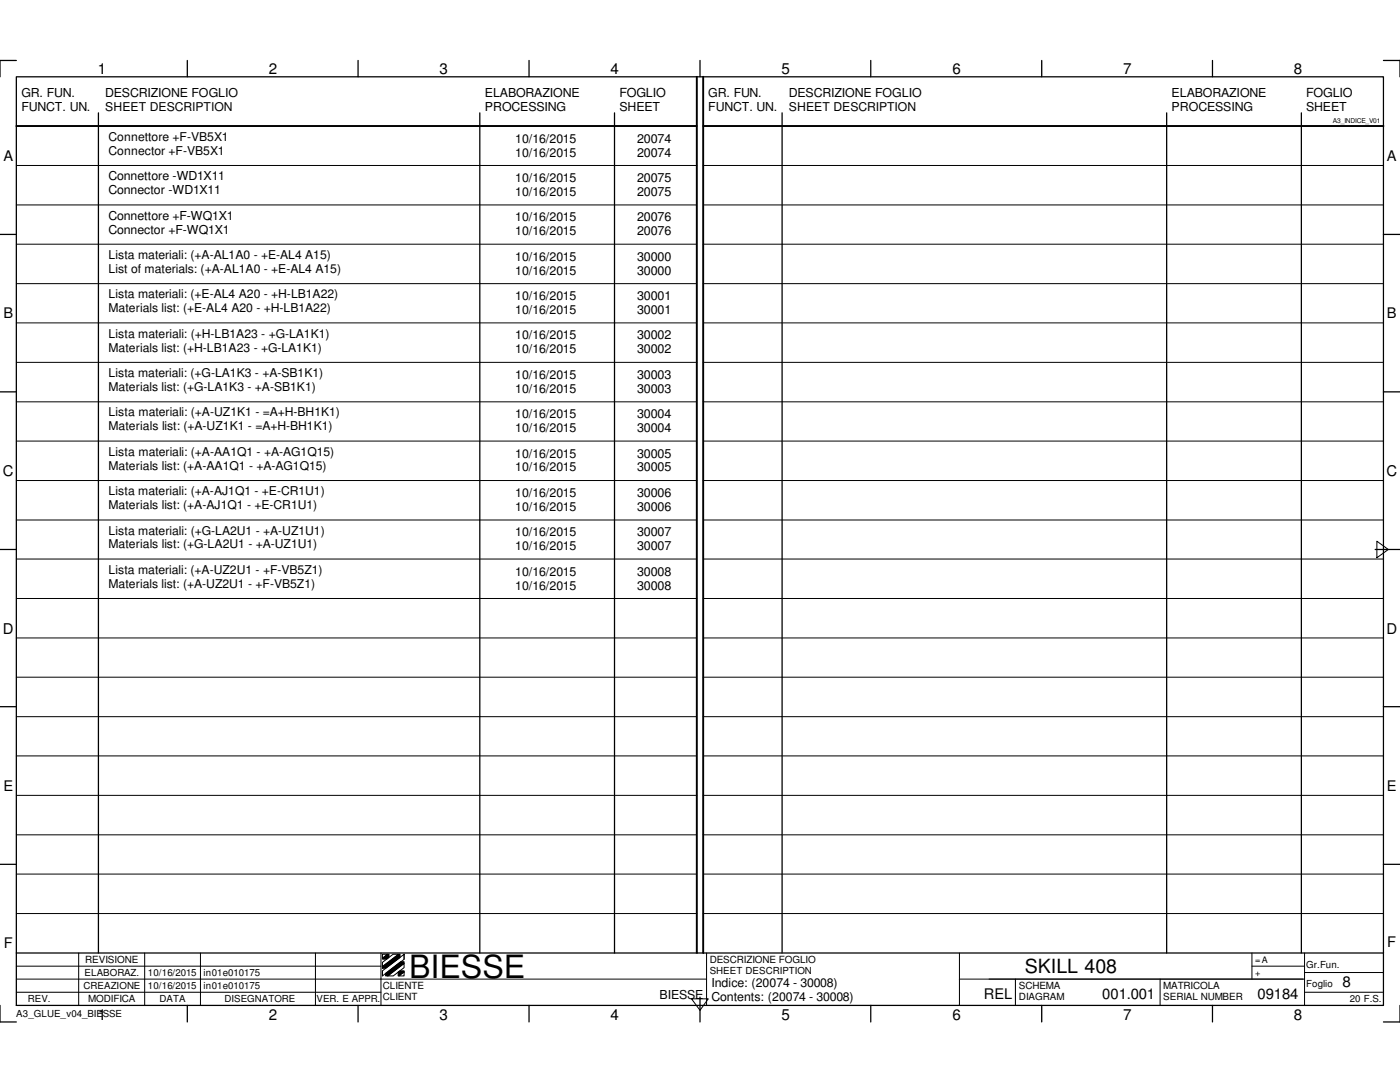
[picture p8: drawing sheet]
<svg xmlns="http://www.w3.org/2000/svg" width="279mm" height="216mm" viewBox="0 0 279 216" stroke-linecap="round" stroke-linejoin="round" font-family="sans-serif">
<defs><g id="words">
<text font-size="6.4" x="81.7" y="195.1">BIESSE</text>
<text font-size="3.9" x="204.6" y="194.1">SKILL 408</text>
<g font-size="3">
<text x="19.5" y="14.7">1</text>
<text x="53.6" y="14.7">2</text>
<text x="87.7" y="14.7">3</text>
<text x="121.8" y="14.7">4</text>
<text x="156" y="14.7">5</text>
<text x="190.1" y="14.7">6</text>
<text x="224.2" y="14.7">7</text>
<text x="258.2" y="14.7">8</text>
<text x=".6" y="95">C</text>
<text x="276.7" y="95">C</text>
<text x=".6" y="126.4">D</text>
<text x="276.7" y="126.4">D</text>
<text x="267.9" y="197">8</text>
<text x="19.5" y="203.5">1</text>
<text x="53.6" y="203.5">2</text>
<text x="87.7" y="203.5">3</text>
<text x="121.8" y="203.5">4</text>
<text x="156" y="203.5">5</text>
<text x="190.1" y="203.5">6</text>
<text x="220" y="199.3">001.001</text>
<text x="224.2" y="203.5">7</text>
<text x="251" y="199.3">09184</text>
<text x="258.2" y="203.5">8</text>
</g>
<g font-size="2.9">
<text x=".7" y="32.1">A</text>
<text x="276.8" y="32.1">A</text>
<text x=".7" y="63.5">B</text>
<text x="276.8" y="63.5">B</text>
<text x=".7" y="157.9">E</text>
<text x="276.8" y="157.9">E</text>
<text x=".8" y="189.2">F</text>
<text x="276.9" y="188.9">F</text>
<text x="196.3" y="199.3">REL</text>
</g>
<g font-size="2.5">
<text x="4.3" y="19.3">GR. FUN.</text>
<text x="4.3" y="22.1">FUNCT. UN.</text>
<text x="21" y="19.3">DESCRIZIONE FOGLIO</text>
<text x="96.7" y="19.3">ELABORAZIONE</text>
<text x="96.7" y="22.1">PROCESSING</text>
<text x="123.6" y="19.3">FOGLIO</text>
<text x="123.6" y="22.1">SHEET</text>
<text x="141.4" y="19.3">GR. FUN.</text>
<text x="141.4" y="22.1">FUNCT. UN.</text>
<text x="157.4" y="19.3">DESCRIZIONE FOGLIO</text>
<text x="233.8" y="19.3">ELABORAZIONE</text>
<text x="233.8" y="22.1">PROCESSING</text>
<text x="260.7" y="19.3">FOGLIO</text>
<text x="260.7" y="22.1">SHEET</text>
<text x="102.8" y="28.5">10/16/2015</text>
<text x="127.2" y="28.5">20074</text>
<text x="21.6" y="36">Connettore -WD1X11</text>
<text x="102.8" y="31.2">10/16/2015</text>
<text x="127.2" y="31.2">20074</text>
<text x="21.6" y="38.8">Connector -WD1X11</text>
<text x="102.8" y="36.3">10/16/2015</text>
<text x="102.8" y="39.1">10/16/2015</text>
<text x="127.2" y="36.3">20075</text>
<text x="127.2" y="39.1">20075</text>
<text x="21.6" y="43.9">Connettore +F-WQ1X1</text>
<text x="21.6" y="46.6">Connector +F-WQ1X1</text>
<text x="102.8" y="44.2">10/16/2015</text>
<text x="102.8" y="47">10/16/2015</text>
<text x="127.2" y="44.2">20076</text>
<text x="127.2" y="47">20076</text>
<text x="102.8" y="52.1">10/16/2015</text>
<text x="127.2" y="52.1">30000</text>
<text x="102.8" y="54.8">10/16/2015</text>
<text x="102.8" y="59.9">10/16/2015</text>
<text x="127.2" y="54.8">30000</text>
<text x="127.2" y="59.9">30001</text>
<text x="102.8" y="62.7">10/16/2015</text>
<text x="127.2" y="62.7">30001</text>
<text x="102.8" y="67.7">10/16/2015</text>
<text x="102.8" y="70.5">10/16/2015</text>
<text x="127.2" y="67.7">30002</text>
<text x="127.2" y="70.5">30002</text>
<text x="102.8" y="75.6">10/16/2015</text>
<text x="127.2" y="75.6">30003</text>
<text x="102.8" y="78.4">10/16/2015</text>
<text x="102.8" y="83.4">10/16/2015</text>
<text x="127.2" y="78.4">30003</text>
<text x="127.2" y="83.4">30004</text>
<text x="102.8" y="86.2">10/16/2015</text>
<text x="127.2" y="86.2">30004</text>
<text x="102.8" y="91.3">10/16/2015</text>
<text x="102.8" y="94.1">10/16/2015</text>
<text x="127.2" y="91.3">30005</text>
<text x="127.2" y="94.1">30005</text>
<text x="102.8" y="99.1">10/16/2015</text>
<text x="102.8" y="101.9">10/16/2015</text>
<text x="127.2" y="99.1">30006</text>
<text x="127.2" y="101.9">30006</text>
<text x="102.8" y="107">10/16/2015</text>
<text x="127.2" y="107">30007</text>
<text x="102.8" y="109.8">10/16/2015</text>
<text x="127.2" y="109.8">30007</text>
<text x="102.8" y="114.9">10/16/2015</text>
<text x="102.8" y="117.6">10/16/2015</text>
<text x="127.2" y="114.9">30008</text>
<text x="127.2" y="117.6">30008</text>
<text x="142" y="197">Indice: (20074 - 30008)</text>
<text x="131.6" y="199.3">BIESSE</text>
<text x="142" y="199.8">Contents: (20074 - 30008)</text>
</g>
<g font-size="2.4">
<text x="21" y="22.1">SHEET DESCRIPTION</text>
<text x="157.4" y="22.1">SHEET DESCRIPTION</text>
<text x="21.6" y="28.1">Connettore +F-VB5X1</text>
<text x="21.6" y="30.9">Connector +F-VB5X1</text>
<text x="21.6" y="51.7">Lista materiali: (+A-AL1A0 - +E-AL4 A15)</text>
<text x="21.6" y="54.5">List of materials: (+A-AL1A0 - +E-AL4 A15)</text>
<text x="21.6" y="59.5">Lista materiali: (+E-AL4 A20 - +H-LB1A22)</text>
<text x="21.6" y="62.3">Materials list: (+E-AL4 A20 - +H-LB1A22)</text>
<text x="21.6" y="67.4">Lista materiali: (+H-LB1A23 - +G-LA1K1)</text>
<text x="21.6" y="70.1">Materials list: (+H-LB1A23 - +G-LA1K1)</text>
<text x="21.6" y="75.2">Lista materiali: (+G-LA1K3 - +A-SB1K1)</text>
<text x="21.6" y="78">Materials list: (+G-LA1K3 - +A-SB1K1)</text>
<text x="21.6" y="83.1">Lista materiali: (+A-UZ1K1 - =A+H-BH1K1)</text>
<text x="21.6" y="85.9">Materials list: (+A-UZ1K1 - =A+H-BH1K1)</text>
<text x="21.6" y="90.9">Lista materiali: (+A-AA1Q1 - +A-AG1Q15)</text>
<text x="21.6" y="93.7">Materials list: (+A-AA1Q1 - +A-AG1Q15)</text>
<text x="21.6" y="98.8">Lista materiali: (+A-AJ1Q1 - +E-CR1U1)</text>
<text x="21.6" y="101.6">Materials list: (+A-AJ1Q1 - +E-CR1U1)</text>
<text x="21.6" y="106.7">Lista materiali: (+G-LA2U1 - +A-UZ1U1)</text>
<text x="21.6" y="109.4">Materials list: (+G-LA2U1 - +A-UZ1U1)</text>
<text x="21.6" y="114.5">Lista materiali: (+A-UZ2U1 - +F-VB5Z1)</text>
<text x="21.6" y="117.3">Materials list: (+A-UZ2U1 - +F-VB5Z1)</text>
</g>
<g font-size="2">
<text x="17" y="192.1">REVISIONE</text>
<text x="76.4" y="197.4">CLIENTE</text>
<text x="141.6" y="192.1">DESCRIZIONE FOGLIO</text>
<text x="203.3" y="197.4">SCHEMA</text>
<text x="232.2" y="197.4">MATRICOLA</text>
<text x="17.6" y="200">MODIFICA</text>
<text x="76.4" y="199.6">CLIENT</text>
<text x="203.3" y="199.6">DIAGRAM</text>
<text x="232.2" y="199.6">SERIAL NUMBER</text>
</g>
<g font-size="1.9">
<text x="16.7" y="197.4">CREAZIONE</text>
<text x="16.9" y="194.7">ELABORAZ.</text>
<text x="29.5" y="194.7">10/16/2015</text>
<text x="29.5" y="197.4">10/16/2015</text>
<text x="40.6" y="194.7">in01e010175</text>
<text x="40.6" y="197.4">in01e010175</text>
<text x="141.6" y="194.4">SHEET DESCRIPTION</text>
<text x="260.7" y="197">Foglio</text>
<text x="260.7" y="193.1">Gr.Fun.</text>
<text x="3.3" y="202.9">A3_GLUE_v04_BIESSE</text>
<text x="5.6" y="200">REV.</text>
<text x="31.8" y="200">DATA</text>
<text x="44.8" y="200">DISEGNATORE</text>
<text x="63.2" y="200">VER. E APPR.</text>
<text x="269.4" y="200">20 F.S.</text>
</g>
<g font-size="1.8">
<text x="250.5" y="192.1">=A</text>
<text x="250.5" y="194.7">+</text>
</g>
<text font-size="1.3" x="266" y="24.6">A3_INDICE_V01</text>
</g></defs>
<g fill="none" stroke="#000" stroke-width=".25">
<path d="M3.3 15.3h272.8v185.3h-272.8zM3.3 12.1h-3.3v3.2M37.4 12.1v3.2M71.5 12.1v3.2M105.6 12.1v3.2M139.7 12.1v3.2M173.8 12.1v3.2M207.9 12.1v3.2M242 12.1v3.2M276.1 12.1h3.3v3.2M19.6 22.5v167.7M95.8 22.5v167.7"/>
<path d="M122.6 22.5v167.7M156.1 22.5v167.7M232.8 22.5v167.7M259.7 22.5v167.7M0 46.8h3.3M276.1 46.8h3.3M0 78.2h3.3M276.1 78.2h3.3M0 109.6h3.3M274.4 109.6h5M0 141h3.3M276.1 141h3.3"/>
<path d="M0 172.5h3.3M276.1 172.5h3.3M3.3 190.2h272.8M139.7 199v4.9M0 200.6v3.3h3.3M37.4 200.6v3.3M71.5 200.6v3.3M105.6 200.6v3.3M173.8 200.6v3.3M207.9 200.6v3.3M242 200.6v3.3M279.4 200.6v3.3h-3.3"/>
</g>
<g fill="none" stroke="#000" stroke-width=".2">
<path d="M3.3 33h135.8M140.3 33h135.8M3.3 40.9h135.8M3.3 48.7h135.8M3.3 56.6h135.8M140.3 40.9h135.8M140.3 48.7h135.8M140.3 56.6h135.8M3.3 64.4h135.8M3.3 72.3h135.8M140.3 64.4h135.8M140.3 72.3h135.8"/>
<path d="M3.3 80.2h135.8M3.3 88h135.8M3.3 95.9h135.8M140.3 80.2h135.8M140.3 88h135.8M140.3 95.9h135.8M3.3 103.8h135.8M3.3 111.5h135.8M3.3 119.4h135.8M140.3 103.8h135.8M140.3 111.5h135.8M140.3 119.4h135.8"/>
<path d="M274.8 108l2.3 1.6-2.3 1.7zM3.3 127.3h135.8M3.3 135.1h135.8M140.3 127.3h135.8M140.3 135.1h135.8M3.3 143h135.8M3.3 150.8h135.8M3.3 158.7h135.8M140.3 143h135.8M140.3 150.8h135.8M140.3 158.7h135.8M3.3 166.6h135.8"/>
<path d="M3.3 174.4h135.8M140.3 166.6h135.8M140.3 174.4h135.8M3.3 195.4h137.7M3.3 198h72.7M3.3 192.8h72.7M3.3 182.3h135.8M15.7 190.2v10.4M28.9 190.2v10.4M40 190.2v10.4M62.9 190.2v10.4M76 190.2v10.4"/>
<path d="M76.3 192.9l3.2-2.5h.3v.7l-2.8 2.1h-.7zM76.3 191.2l1-.8h.3v.6l-.4 .4h-.9zM76.3 193.7l4.3-3.3v1l-4.3 3.3zM76.3 192l2.1-1.6h1.1l-3.2 2.5zM76.3 190.4h1l-1 .8zM76.3 192.9v.4M76.3 193.7v1M77 194.2l3-2.3h.6v.3l-3.2 2.5h-.4zM77.4 194.7l3.2-2.5v.9l-2.1 1.6zM79.5 194l.3-.3h.8v.2l-1 .8h-.1zM79.6 194.7l1-.8v.8zM80.6 190.4v1"/>
<path d="M138 199.3h3.4l-1.7 2.3zM140.3 182.3h135.8M141 190.2v10.4M191.5 195.4h68.8M191.5 190.2v10.4M202.6 195.4v5.2M231.5 195.4v5.2M249.9 192.8h10.4M249.9 190.2v5.2M260.3 190.2v10.4M260.3 198h15.8M260.3 194.1h15.8"/>
</g>
<g fill="#000">
<path d="M76.3 191.2l1-.8h.3v.6l-.4 .4h-.9z" fill-rule="evenodd"/>
<path d="M77 194.2l3-2.3h.6v.3l-3.2 2.5h-.4z" fill-rule="evenodd"/>
<path d="M76.3 192.9l3.2-2.5h.3v.7l-2.8 2.1h-.7z" fill-rule="evenodd"/>
<path d="M79.5 194l.3-.3h.8v.2l-1 .8h-.1z" fill-rule="evenodd"/>
</g>
<path d="M139.1 15.3v174.9M140.3 15.3v174.9M3.3 25.1h135.8M140.3 25.1h135.8" fill="none" stroke="#000" stroke-width=".38"/>
<use href="#words"/>
</svg>
